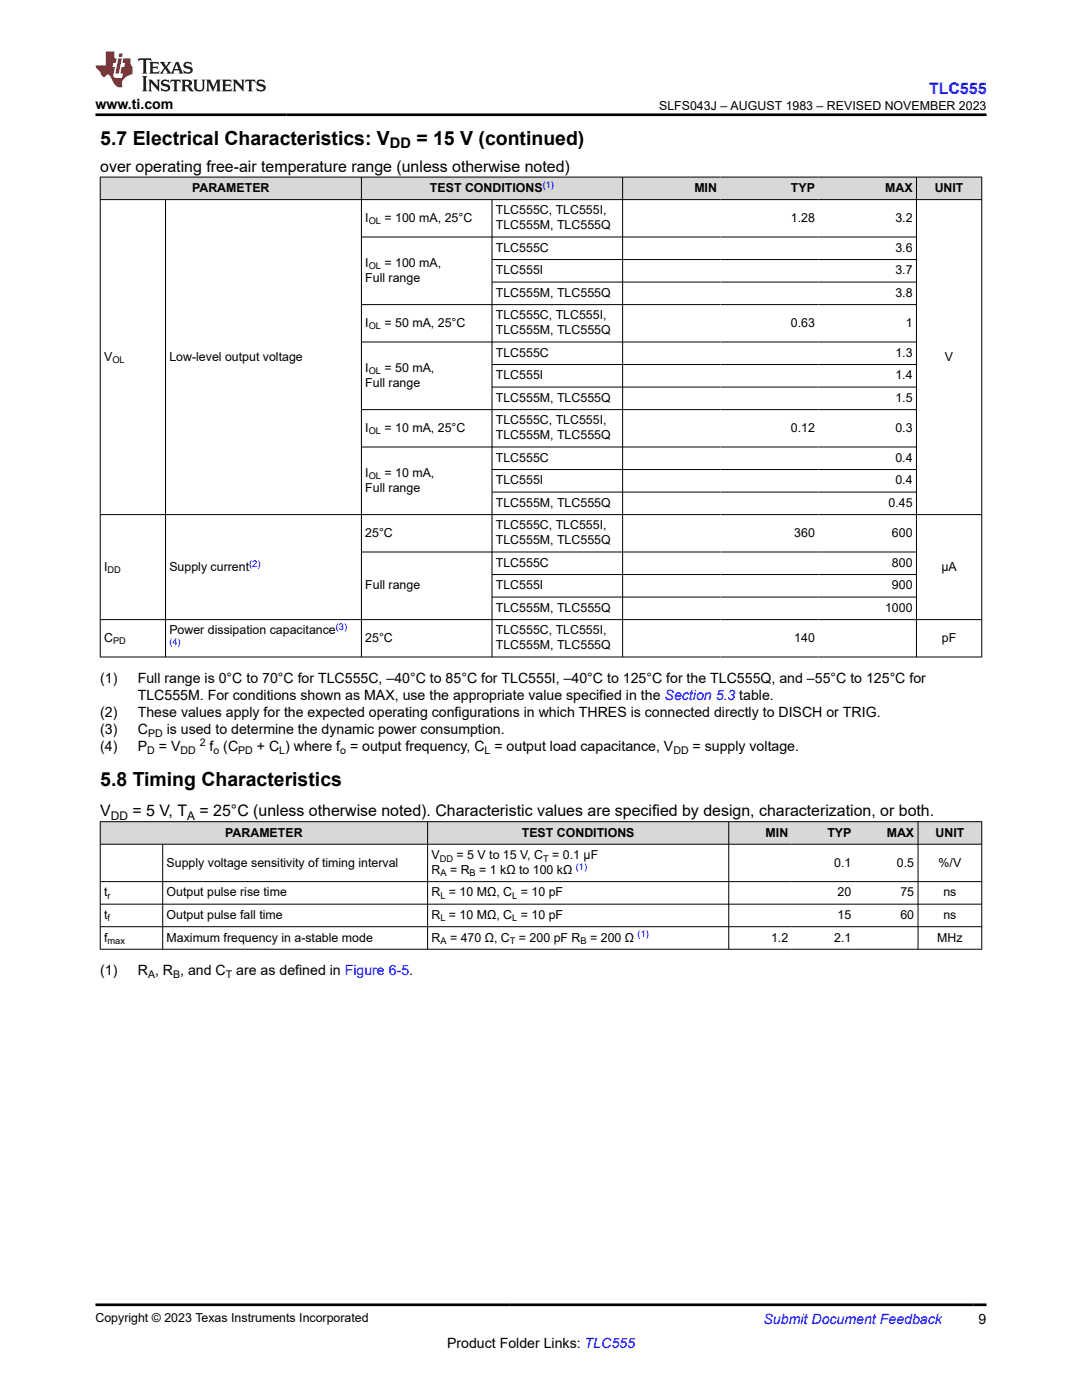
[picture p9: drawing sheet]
<svg xmlns="http://www.w3.org/2000/svg" width="216mm" height="279mm" viewBox="0 0 216 279" stroke-linecap="round" stroke-linejoin="round" font-family="sans-serif">
<defs><g id="words">
<g font-size="3.9">
<text x="20" y="28.8">5.7 Electrical Characteristics: V</text>
<text x="83.1" y="28.8">= 15 V (continued)</text>
<text x="20" y="156.8">5.8 Timing Characteristics</text>
</g>
<text font-size="3.2" fill="#00f" x="185.4" y="18.7">TLC555</text>
<g font-size="3.2">
<text x="20" y="34.3">over operating free-air temperature range (unless otherwise noted)</text>
<text x="20" y="162.9">V</text>
<text x="26.4" y="162.9">= 5 V, T</text>
<text x="39.8" y="162.9">= 25°C (unless otherwise noted). Characteristic values are specified by design, characterization, or both.</text>
</g>
<text font-size="2.9" x="77.8" y="29.6">DD</text>
<g font-size="2.8">
<text x="19" y="21.8">www.ti.com</text>
<text x="20" y="136.3">(1)</text>
<text x="27.5" y="136.3">Full range is 0°C to 70°C for TLC555C, –40°C to 85°C for TLC555I, –40°C to 125°C for the TLC555Q, and –55°C to 125°C for</text>
<text x="20" y="143">(2)</text>
<text x="27.5" y="139.7">TLC555M. For conditions shown as MAX, use the appropriate value specified in the Section 5.3 table.</text>
<text x="27.5" y="143">These values apply for the expected operating configurations in which THRES is connected directly to DISCH or TRIG.</text>
<text x="20" y="149.8">(4)</text>
<text x="20" y="146.4">(3)</text>
<text x="27.5" y="146.4">C</text>
<text x="27.5" y="149.8">P</text>
<text x="31.7" y="149.8">= V</text>
<text x="33.3" y="146.4">is used to determine the dynamic power consumption.</text>
<text x="41.8" y="149.8">f (C</text>
<text x="51.3" y="149.8">+ C ) where f = output frequency, C = output load capacitance, V</text>
<text x="138.2" y="149.8">= supply voltage.</text>
<text x="20" y="194.6">(1)</text>
<text x="27.5" y="194.6">R , R , and C</text>
<text x="47.1" y="194.6">are as defined in Figure 6-5.</text>
<text x="89.2" y="269">Product Folder Links: TLC555</text>
<text x="195.3" y="264.2">9</text>
</g>
<text font-size="2.8" fill="#00f" x="152.4" y="264.2">Submit Document Feedback</text>
<g font-size="2.5">
<text x="131.5" y="21.9">SLFS043J – AUGUST 1983 – REVISED NOVEMBER 2023</text>
<text x="38.3" y="38.3">PARAMETER</text>
<text x="85.8" y="38.3">TEST CONDITIONS</text>
<text x="138.5" y="38.3">MIN</text>
<text x="157.8" y="38.3">TYP</text>
<text x="176.6" y="38.3">MAX</text>
<text x="186.5" y="38.3">UNIT</text>
<text x="72.9" y="44.3">I</text>
<text x="76.7" y="44.3">= 100 mA, 25°C</text>
<text x="98.9" y="42.8">TLC555C, TLC555I,</text>
<text x="98.9" y="45.8">TLC555M, TLC555Q</text>
<text x="157.8" y="44.3">1.28</text>
<text x="178.7" y="44.3">3.2</text>
<text x="72.9" y="53.3">I</text>
<text x="76.7" y="53.3">= 100 mA,</text>
<text x="98.9" y="50.3">TLC555C</text>
<text x="178.7" y="50.3">3.6</text>
<text x="72.9" y="56.2">Full range</text>
<text x="98.9" y="54.8">TLC555I</text>
<text x="98.9" y="59.3">TLC555M, TLC555Q</text>
<text x="178.7" y="54.8">3.7</text>
<text x="178.7" y="59.3">3.8</text>
<text x="72.9" y="65.2">I</text>
<text x="76.7" y="65.2">= 50 mA, 25°C</text>
<text x="98.9" y="63.8">TLC555C, TLC555I,</text>
<text x="157.8" y="65.2">0.63</text>
<text x="180.7" y="65.2">1</text>
<text x="20.8" y="72">V</text>
<text x="33.8" y="72">Low-level output voltage</text>
<text x="98.9" y="66.7">TLC555M, TLC555Q</text>
<text x="98.9" y="71.2">TLC555C</text>
<text x="178.7" y="71.2">1.3</text>
<text x="188.6" y="72">V</text>
<text x="72.9" y="77.2">Full range</text>
<text x="72.9" y="74.2">I</text>
<text x="76.7" y="74.2">= 50 mA,</text>
<text x="98.9" y="75.7">TLC555I</text>
<text x="178.7" y="75.7">1.4</text>
<text x="98.9" y="80.2">TLC555M, TLC555Q</text>
<text x="178.7" y="80.2">1.5</text>
<text x="72.9" y="86.2">I</text>
<text x="76.7" y="86.2">= 10 mA, 25°C</text>
<text x="98.9" y="84.7">TLC555C, TLC555I,</text>
<text x="98.9" y="87.7">TLC555M, TLC555Q</text>
<text x="157.8" y="86.2">0.12</text>
<text x="178.7" y="86.2">0.3</text>
<text x="72.9" y="95.2">I</text>
<text x="76.7" y="95.2">= 10 mA,</text>
<text x="98.9" y="92.2">TLC555C</text>
<text x="178.7" y="92.2">0.4</text>
<text x="72.9" y="98.1">Full range</text>
<text x="98.9" y="96.7">TLC555I</text>
<text x="98.9" y="101.2">TLC555M, TLC555Q</text>
<text x="177.3" y="101.2">0.45</text>
<text x="178.7" y="96.7">0.4</text>
<text x="72.9" y="107.1">25°C</text>
<text x="98.9" y="105.7">TLC555C, TLC555I,</text>
<text x="158.5" y="107.1">360</text>
<text x="178" y="107.1">600</text>
<text x="20.8" y="113.9">I</text>
<text x="33.8" y="113.9">Supply current</text>
<text x="98.9" y="108.6">TLC555M, TLC555Q</text>
<text x="98.9" y="113.1">TLC555C</text>
<text x="178" y="113.1">800</text>
<text x="187.9" y="113.9">µA</text>
<text x="72.9" y="117.6">Full range</text>
<text x="98.9" y="117.6">TLC555I</text>
<text x="178" y="117.6">900</text>
<text x="98.9" y="122.1">TLC555M, TLC555Q</text>
<text x="176.6" y="122.1">1000</text>
<text x="20.8" y="128.1">C</text>
<text x="33.8" y="126.6">Power dissipation capacitance</text>
<text x="72.9" y="128.1">25°C</text>
<text x="98.9" y="126.6">TLC555C, TLC555I,</text>
<text x="98.9" y="129.6">TLC555M, TLC555Q</text>
<text x="158.5" y="128.1">140</text>
<text x="187.9" y="128.1">pF</text>
<text x="44.9" y="166.9">PARAMETER</text>
<text x="104.1" y="166.9">TEST CONDITIONS</text>
<text x="152.8" y="166.9">MIN</text>
<text x="165.1" y="166.9">TYP</text>
<text x="176.9" y="166.9">MAX</text>
<text x="186.7" y="166.9">UNIT</text>
<text x="33.2" y="172.9">Supply voltage sensitivity of timing interval</text>
<text x="86.1" y="171.4">V</text>
<text x="91.1" y="171.4">= 5 V to 15 V, C</text>
<text x="110.2" y="171.4">= 0.1 μF</text>
<text x="166.5" y="172.9">0.1</text>
<text x="179" y="172.9">0.5</text>
<text x="187.3" y="172.9">%/V</text>
<text x="20.8" y="178.9">t</text>
<text x="33.2" y="178.9">Output pulse rise time</text>
<text x="86.1" y="174.4">R</text>
<text x="86.1" y="178.9">R = 10 MΩ, C = 10 pF</text>
<text x="89.8" y="174.4">= R</text>
<text x="95.6" y="174.4">= 1 kΩ to 100 kΩ</text>
<text x="167.1" y="178.9">20</text>
<text x="179.7" y="178.9">75</text>
<text x="188.2" y="178.9">ns</text>
<text x="20.8" y="183.4">t</text>
<text x="33.2" y="183.4">Output pulse fall time</text>
<text x="86.1" y="183.4">R = 10 MΩ, C = 10 pF</text>
<text x="167.1" y="183.4">15</text>
<text x="179.7" y="183.4">60</text>
<text x="188.2" y="183.4">ns</text>
<text x="20.8" y="187.9">f</text>
<text x="33.2" y="187.9">Maximum frequency in a-stable mode</text>
<text x="86.1" y="187.9">R</text>
<text x="89.8" y="187.9">= 470 Ω, C</text>
<text x="103.5" y="187.9">= 200 pF R</text>
<text x="117.8" y="187.9">= 200 Ω</text>
<text x="153.9" y="187.9">1.2</text>
<text x="166.5" y="187.9">2.1</text>
<text x="187" y="187.9">MHz</text>
<text x="19" y="263.9">Copyright © 2023 Texas Instruments Incorporated</text>
</g>
<g font-size="2.4">
<text x="22.1" y="163.6">DD</text>
<text x="37.4" y="163.6">A</text>
</g>
<g font-size="2.1">
<text x="29.5" y="147">PD</text>
<text x="39.9" y="148.9">2</text>
<text x="29.4" y="150.4">D</text>
<text x="36" y="150.4">DD</text>
<text x="42.6" y="150.4">o</text>
<text x="47.5" y="150.4">PD</text>
<text x="55.7" y="150.4">L</text>
<text x="67.9" y="150.4">o</text>
<text x="96.7" y="150.4">L</text>
<text x="134.4" y="150.4">DD</text>
<text x="29.5" y="195.2">A</text>
<text x="34.6" y="195.2">B</text>
<text x="45.1" y="195.2">T</text>
</g>
<g font-size="1.9" fill="#00f">
<text x="108.3" y="37.5">(1)</text>
<text x="49.7" y="113.1">(2)</text>
<text x="67" y="125.8">(3)</text>
<text x="33.8" y="128.8">(4)</text>
<text x="114.9" y="173.6">(1)</text>
<text x="127.2" y="187.1">(1)</text>
</g>
<g font-size="1.9">
<text x="73.6" y="44.8">OL</text>
<text x="73.6" y="53.8">OL</text>
<text x="73.6" y="65.7">OL</text>
<text x="22.4" y="72.5">OL</text>
<text x="73.6" y="74.7">OL</text>
<text x="73.6" y="86.7">OL</text>
<text x="73.6" y="95.7">OL</text>
<text x="21.5" y="114.4">DD</text>
<text x="22.6" y="128.6">PD</text>
<text x="87.7" y="171.9">DD</text>
<text x="108.4" y="171.9">T</text>
<text x="21.5" y="179.4">r</text>
<text x="87.9" y="179.4">L</text>
<text x="87.9" y="174.9">A</text>
<text x="93.7" y="174.9">B</text>
<text x="102.2" y="179.4">L</text>
<text x="21.5" y="183.9">f</text>
<text x="87.9" y="183.9">L</text>
<text x="102.2" y="183.9">L</text>
<text x="21.5" y="188.4">max</text>
<text x="87.9" y="188.4">A</text>
<text x="101.7" y="188.4">T</text>
<text x="115.8" y="188.4">B</text>
</g>
</g></defs>
<g fill="#d8d8d8">
<path d="M20 35.3h175.9v4.5h-175.9z" fill-rule="evenodd"/>
<path d="M20.1 35.4h52v4.4h-52z" fill-rule="evenodd"/>
<path d="M72.2 35.4h52v4.4h-52z" fill-rule="evenodd"/>
<path d="M124.3 35.4h19.5v4.4h-19.5z" fill-rule="evenodd"/>
<path d="M143.8 35.4h19.5v4.4h-19.5z" fill-rule="evenodd"/>
<path d="M163.3 35.4h19.5v4.4h-19.5z" fill-rule="evenodd"/>
<path d="M182.9 35.4h12.9v4.4h-12.9z" fill-rule="evenodd"/>
</g>
<g fill="none" stroke="#000" stroke-width=".2">
<path d="M19.9 35.3h176.1M19.9 39.8h176.1M20 35.3v95.9M33 39.8v91.4M72.1 35.3v95.9M98.2 39.8v91.4M124.2 35.3v95.9M182.9 35.3v95.9M195.9 35.3v95.9M72.1 47.3h110.8M98.2 51.8h84.7M98.2 56.3h84.7"/>
<path d="M72.1 60.8h110.8M72.1 68.3h110.8M98.2 72.8h84.7M98.2 77.2h84.7M72.1 81.7h110.8M72.1 89.2h110.8M98.2 93.7h84.7M98.2 98.2h84.7M19.9 102.7h176.1M72.1 110.2h110.8M98.2 114.7h84.7M98.2 119.2h84.7"/>
<path d="M19.9 123.7h176.1M19.9 131.1h176.1"/>
</g>
<g fill="#d8d8d8">
<path d="M20 164h175.9v4.5h-175.9z" fill-rule="evenodd"/>
<path d="M20.1 164.1h65.2v4.3h-65.2z" fill-rule="evenodd"/>
<path d="M85.4 164.1h59.9v4.3h-59.9z" fill-rule="evenodd"/>
<path d="M145.5 164.1h12.5v4.3h-12.5z" fill-rule="evenodd"/>
<path d="M158 164.1h12.6v4.3h-12.6z" fill-rule="evenodd"/>
<path d="M170.6 164.1h12.5v4.3h-12.5z" fill-rule="evenodd"/>
<path d="M183.2 164.1h12.6v4.3h-12.6z" fill-rule="evenodd"/>
</g>
<path d="M19.9 164h176.1M19.9 168.5h176.1M19.9 175.9h176.1M20 163.9v25.6M32.5 168.5v21M85.3 163.9v25.6M145.4 163.9v25.6M183.2 163.9v25.6M195.9 163.9v25.6M19.9 180.4h176.1M19.9 184.9h176.1M19.9 189.4h176.1" fill="none" stroke="#000" stroke-width=".2"/>
<path d="M27.7 11.6l-.2 .6 .5-.2h.6v.1v2.2l-.2 .4h1l-.2-.4v-2.2v-.1h.5l.5 .2-.1-.6zM29.8 12.4l.2 .3v1.6l-.2 .4h1.9l.1-.6a1.08 1.08 0 0 1-1.3 .2v-.7h.6l.4 .2v-.7l-.4 .2h-.6v-.5l.2-.2a1 1 0 0 1 1 .3l-.1-.5zM31.8 12.4l1 1.1-1 1.2h.9l-.2-.2 .4-.8 .5 .8-.2 .2h1.6l-.2-.2 .1-.5h1l.1 .5-.1 .2h.9l-.2-.4-.8-1.9h-.5l-1 2.1-.8-1.1 .9-1h-.8l.2 .2-.5 .6-.3-.6 .1-.2zM35.2 12.8l.4 1h-.8zM36.8 12.5a.65 .65 0 0 0-.2 .7 .65 .65 0 0 0 .6 .5l.7 .1 .1 .3a.79 .79 0 0 1-.7 .4 .79 .79 0 0 1-.7-.5l.1 .7 .2-.1a.93 .93 0 0 0 1.1 0 .93 .93 0 0 0 .4-.9 1.46 1.46 0 0 0-1.2-.6l-.1-.3a1.09 1.09 0 0 1 1.2 .2l-.2-.6-.1 .1-.6-.2zM28.4 15.2l.2 .4v2.2l-.2 .4h1l-.2-.4v-2.2l.2-.4zM29.6 15.9l.2 .4v1.5l-.2 .4h.8l-.3-.4v-1.3l1.7 1.8v-2l.2-.4h-.8l.2 .2 .1 1.1-1.2-1.3zM32.3 16a.65 .65 0 0 0-.2 .8 .65 .65 0 0 0 .7 .4l.6 .2 .1 .2a.79 .79 0 0 1-.7 .4 .79 .79 0 0 1-.7-.5l.1 .7 .2-.1a.93 .93 0 0 0 1.1 .1 .93 .93 0 0 0 .4-1 1.46 1.46 0 0 0-1.2-.5l-.1-.4a1.09 1.09 0 0 1 1.2 .2l-.2-.6-.1 .1-.6-.1zM34.1 15.9l-.1 .6a.63 .63 0 0 1 .7-.3l.1 1.6-.3 .4h1l-.2-.4v-1.6a.66 .66 0 0 1 .8 .3l-.1-.6zM36.2 15.9l.2 .4v1.5l-.2 .4h.9l-.2-.2v-.7h.5l.1 .2a.79 .79 0 0 0 1.2 .6l-1-.9a.61 .61 0 0 0 .6-.6 .61 .61 0 0 0-.5-.7zM36.9 16.2h.2a.47 .47 0 0 1 .5 .1 .47 .47 0 0 1 .1 .5l-.2 .1-.6 .1zM38.5 15.9l.2 .2a2.27 2.27 0 0 0 .4 2 1.04 1.04 0 0 0 1.7-.7v-1.3l.2-.2h-.8l.2 .4v1.1a.6 .6 0 0 1-.6 .6 .6 .6 0 0 1-.6-.6v-1.1l.3-.4zM41.1 15.9l.2 .4v1.5l-.2 .4h.7l-.2-.4v-1.4l.9 1.9 .8-1.9v1.4l-.2 .4h1l-.3-.4v-1.5l.3-.4h-.8l-.7 1.5-.7-1.5zM44.3 15.9l.2 .4v1.5l-.2 .4h1.9l.1-.6a1.09 1.09 0 0 1-1.3 .2v-.7h.6l.4 .2v-.6l-.4 .2h-.6v-.6l.2-.1a1.01 1.01 0 0 1 1 .3l-.1-.6zM46.4 15.9l.3 .4v1.5l-.3 .4h.8l-.2-.4v-1.3l1.6 1.8v-2l.2-.4h-.7l.2 .2v1.1l-1.2-1.3zM49 15.9l-.1 .6a.63 .63 0 0 1 .8-.3v1.6l-.3 .4h1l-.2-.4v-1.6a.66 .66 0 0 1 .8 .3l-.1-.6zM51.4 16a.65 .65 0 0 0-.2 .8 .65 .65 0 0 0 .6 .4l.6 .2 .2 .2a.79 .79 0 0 1-.8 .4 .79 .79 0 0 1-.6-.5l.1 .7 .2-.1a.93 .93 0 0 0 1 .1 .93 .93 0 0 0 .5-1 1.46 1.46 0 0 0-1.3-.5l-.1-.4a1.09 1.09 0 0 1 1.3 .2l-.2-.6-.2 .1-.5-.1z" fill="#231f20"/>
<path d="M21.1 10.3v2.7h-2.1l.1 .4 .9 1a.95 .95 0 0 0 .9 .9 .59 .59 0 0 1 .6-.4 .59 .59 0 0 1 .5 .3l.4 .8a1.59 1.59 0 0 0 2.1 1.4 1.61 1.61 0 0 1 1-2.3l1-.3-.1-1.5a1.59 1.59 0 0 1-.4-1.7h-1.4l-.2 .9h.5l-.1 .9h-.5l-.2 .9v.3l.4 .1-.2 .9h-.6a.73 .73 0 0 1-1.1-.7l.3-1.5h-.5l.2-.9h.5l.2-.9h-.5v-1.3zM23.6 11.6l-.6 3.1h.7l.6-3.1zM23.8 10.7l-.1 .6h.7l.1-.6z" fill="#ed1c24"/>
<path d="M19 22.9h177.8M19 260.4h177.8" fill="none" stroke="#000" stroke-width=".53"/>
<use href="#words"/>
</svg>
